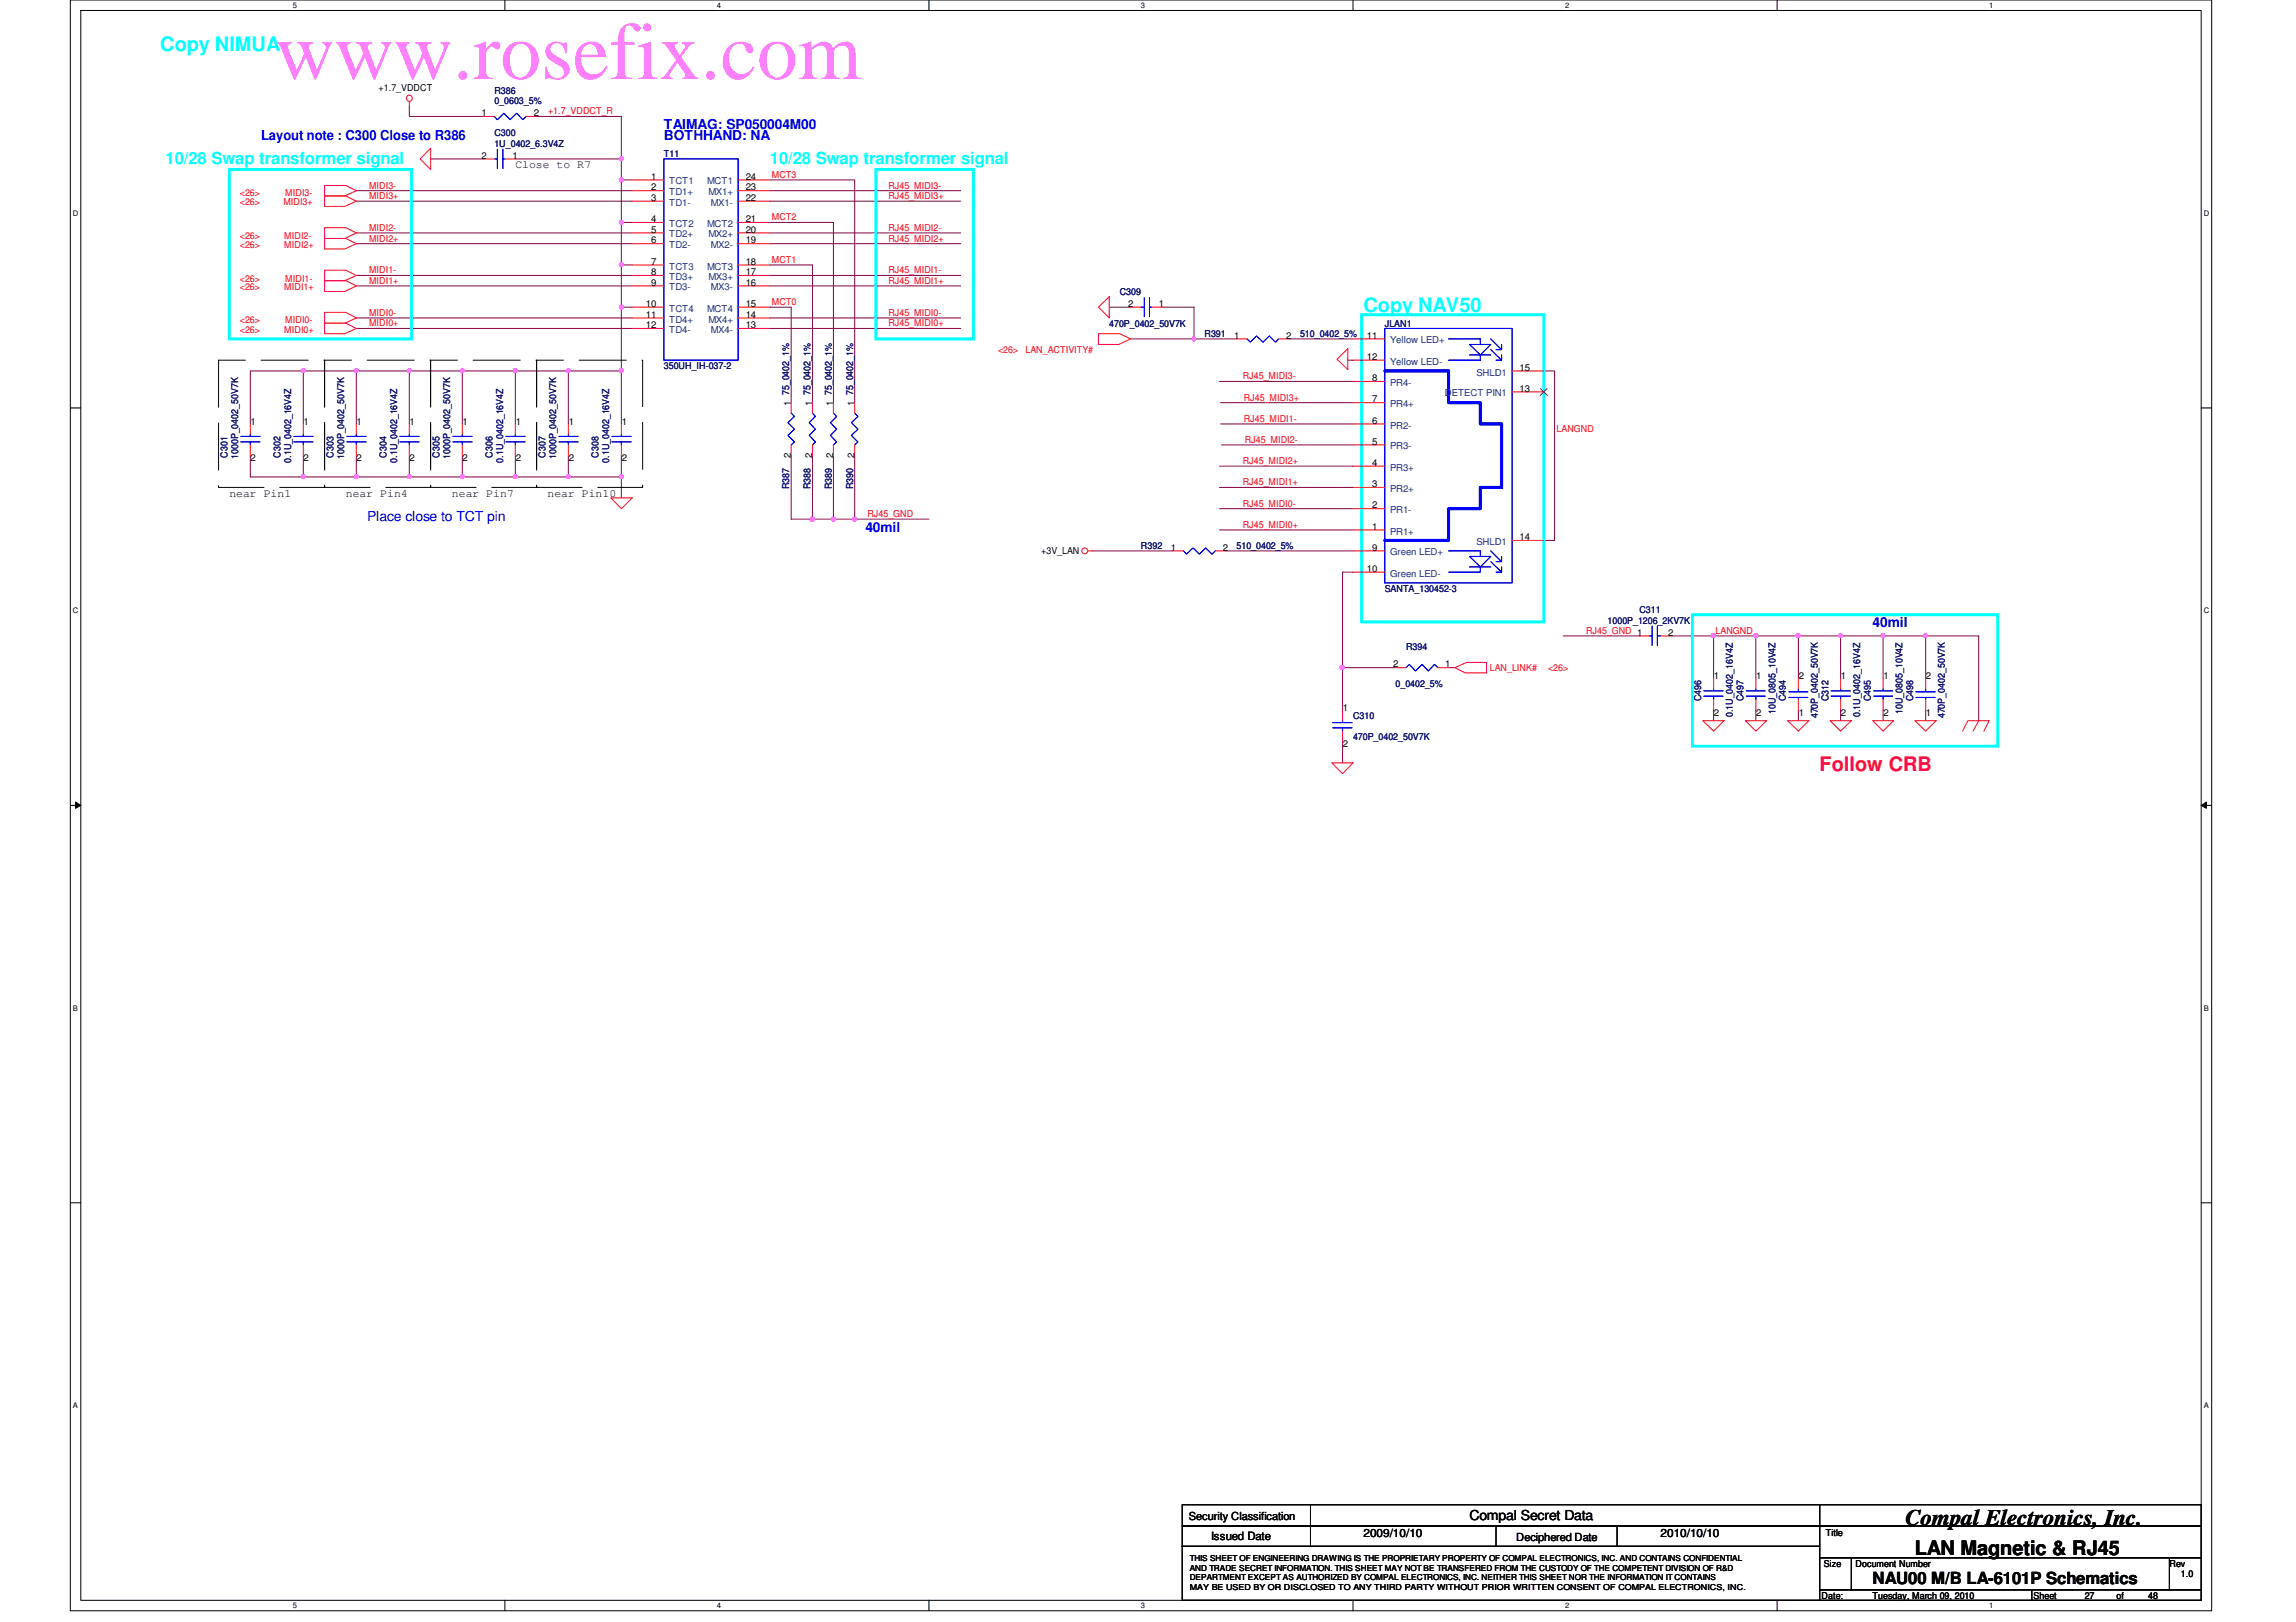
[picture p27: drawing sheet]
<svg xmlns="http://www.w3.org/2000/svg" width="297mm" height="210mm" viewBox="0 0 297 210" stroke-linecap="round" stroke-linejoin="round" font-family="sans-serif">
<defs><g id="words">
<text font-size="10.6" fill="#ff80ff" x="35.6" y="10.2">www.rosefix.com</text>
<text font-size="2.9" x="246.5" y="197.4">Compal Electronics, Inc.</text>
<g font-size="2.6" fill="#0ff">
<text x="20.7" y="6.6">Copy NIMUA</text>
<text x="176.4" y="40.4">Copy NAV50</text>
</g>
<text font-size="2.6" fill="#f00" x="235.4" y="99.8">Follow CRB</text>
<text font-size="2.6" x="247.7" y="201.3">LAN Magnetic &amp; RJ45</text>
<g font-size="2.2" fill="#0ff">
<text x="21.4" y="21.2">10/28 Swap transformer signal</text>
<text x="99.6" y="21.2">10/28 Swap transformer signal</text>
</g>
<text font-size="2.2" x="242.3" y="205">NAU00 M/B LA-6101P Schematics</text>
<g font-size="1.8" fill="#00f">
<text x="85.9" y="16.7">TAIMAG: SP050004M00</text>
<text x="33.8" y="18.1">Layout note : C300 Close to R386</text>
<text x="85.9" y="18.1">BOTHHAND: NA</text>
<text x="47.5" y="67.4">Place close to TCT pin</text>
<text x="112" y="68.8">40mil</text>
<text x="242.3" y="81.2">40mil</text>
</g>
<text font-size="1.8" x="190.1" y="196.8">Compal Secret Data</text>
<g font-size="1.5">
<text x="66.7" y="21.8">Close to R7</text>
<text x="29.7" y="64.3">near Pin1</text>
<text x="44.7" y="64.3">near Pin4</text>
<text x="58.5" y="64.3">near Pin7</text>
<text x="70.8" y="64.3">near Pin10</text>
<text x="156.7" y="199.3">Issued Date</text>
<text x="176.4" y="198.8">2009/10/10</text>
<text x="214.8" y="198.8">2010/10/10</text>
</g>
<g font-size="1.4">
<text x="153.8" y="196.6">Security Classification</text>
<text x="196.2" y="199.4">Deciphered Date</text>
</g>
<g font-size="1.2">
<text x="49" y="11.8">+1.7_VDDCT</text>
<text x="62.3" y="15">1</text>
<text x="69" y="15">2</text>
<text x="62.3" y="20.5">2</text>
<text x="66.3" y="20.5">1</text>
<text x="84.2" y="23.2">1</text>
<text x="96.5" y="23.2">24</text>
<text x="84.2" y="24.6">2</text>
<text x="84.2" y="26">3</text>
<text x="84.2" y="28.7">4</text>
<text x="96.5" y="24.6">23</text>
<text x="96.5" y="26">22</text>
<text x="96.5" y="28.7">21</text>
<text x="84.2" y="30.1">5</text>
<text x="84.2" y="31.5">6</text>
<text x="84.2" y="34.2">7</text>
<text x="84.2" y="35.6">8</text>
<text x="96.5" y="30.1">20</text>
<text x="96.5" y="35.6">17</text>
<text x="96.5" y="31.5">19</text>
<text x="96.5" y="34.2">18</text>
<text x="83.6" y="39.7">10</text>
<text x="83.6" y="41.1">11</text>
<text x="84.2" y="37">9</text>
<text x="96.5" y="41.1">14</text>
<text x="96.5" y="37">16</text>
<text x="96.5" y="39.7">15</text>
<text x="146" y="39.7">2</text>
<text x="149.9" y="39.7">1</text>
<text x="83.6" y="42.5">12</text>
<text x="96.5" y="42.5">13</text>
<text x="159.7" y="43.8">1</text>
<text x="166.4" y="43.8">2</text>
<text x="176.8" y="46.6">12</text>
<text x="176.8" y="43.8">11</text>
<text x="196.6" y="48">15</text>
<text x="102.3" y="52.5" transform="rotate(-90 102.3 52.5)">1</text>
<text x="105.1" y="52.5" transform="rotate(-90 105.1 52.5)">1</text>
<text x="107.8" y="52.5" transform="rotate(-90 107.8 52.5)">1</text>
<text x="110.5" y="52.5" transform="rotate(-90 110.5 52.5)">1</text>
<text x="177.5" y="52.1">7</text>
<text x="177.5" y="49.3">8</text>
<text x="196.6" y="50.7">13</text>
<text x="32.4" y="55">1</text>
<text x="32.4" y="59.7">2</text>
<text x="39.3" y="55">1</text>
<text x="39.3" y="59.7">2</text>
<text x="46.1" y="55">1</text>
<text x="46.1" y="59.7">2</text>
<text x="53" y="55">1</text>
<text x="53" y="59.7">2</text>
<text x="59.9" y="55">1</text>
<text x="59.9" y="59.7">2</text>
<text x="66.7" y="55">1</text>
<text x="66.7" y="59.7">2</text>
<text x="73.6" y="55">1</text>
<text x="73.6" y="59.7">2</text>
<text x="80.4" y="55">1</text>
<text x="80.4" y="59.7">2</text>
<text x="102.3" y="59.2" transform="rotate(-90 102.3 59.2)">2</text>
<text x="105.1" y="59.2" transform="rotate(-90 105.1 59.2)">2</text>
<text x="107.8" y="59.2" transform="rotate(-90 107.8 59.2)">2</text>
<text x="110.5" y="59.2" transform="rotate(-90 110.5 59.2)">2</text>
<text x="177.5" y="57.5">5</text>
<text x="177.5" y="54.8">6</text>
<text x="177.5" y="65.8">2</text>
<text x="177.5" y="63">3</text>
<text x="177.5" y="60.3">4</text>
<text x="134.7" y="71.8">+3V_LAN</text>
<text x="151.5" y="71.2">1</text>
<text x="158.2" y="71.2">2</text>
<text x="177.5" y="68.5">1</text>
<text x="177.5" y="71.2">9</text>
<text x="196.6" y="69.9">14</text>
<text x="176.8" y="74">10</text>
<text x="215.8" y="82.3">2</text>
<text x="180.3" y="86.4">2</text>
<text x="187" y="86.4">1</text>
<text x="221.7" y="87.9">1</text>
<text x="227.2" y="87.9">1</text>
<text x="232.7" y="87.9">2</text>
<text x="238.2" y="87.9">1</text>
<text x="243.7" y="87.9">1</text>
<text x="249.2" y="87.9">2</text>
<text x="173.7" y="92">1</text>
<text x="221.7" y="92.6">2</text>
<text x="227.2" y="92.6">2</text>
<text x="232.7" y="92.6">1</text>
<text x="238.2" y="92.6">2</text>
<text x="243.7" y="92.6">2</text>
<text x="249.2" y="92.6">1</text>
<text x="173.7" y="96.7">2</text>
<text x="236" y="202.7">Size</text>
<text x="236.2" y="198.8">Title</text>
<text x="240.1" y="202.7">Document Number</text>
<text x="280.7" y="202.7">Rev</text>
<text x="235.7" y="206.9">Date:</text>
<text x="242.3" y="206.9">Tuesday, March 09, 2010</text>
<text x="263.1" y="206.9">Sheet</text>
<text x="269.7" y="206.9">27</text>
<text x="273.8" y="206.9">of</text>
<text x="277.9" y="206.9">48</text>
<text x="282.1" y="204.1">1.0</text>
</g>
<g font-size="1.2" fill="#000080">
<text x="64" y="12.1">R386</text>
<text x="64" y="13.5">0_0603_5%</text>
<text x="64" y="17.6">C300</text>
<text x="64" y="19">1U_0402_6.3V4Z</text>
<text x="85.9" y="20.3">T11</text>
<text x="144.9" y="38.1">C309</text>
<text x="85.9" y="47.8">350UH_IH-037-2</text>
<text x="143.5" y="42.3">470P_0402_50V7K</text>
<text x="155.8" y="43.6">R391</text>
<text x="168.2" y="43.6">510_0402_5%</text>
<text x="179.2" y="42.3">JLAN1</text>
<text x="102.1" y="51.1" transform="rotate(-90 102.1 51.1)">75_0402_1%</text>
<text x="104.9" y="51.1" transform="rotate(-90 104.9 51.1)">75_0402_1%</text>
<text x="107.6" y="51.1" transform="rotate(-90 107.6 51.1)">75_0402_1%</text>
<text x="110.4" y="51.1" transform="rotate(-90 110.4 51.1)">75_0402_1%</text>
<text x="29.4" y="59.2" transform="rotate(-90 29.4 59.2)">C301</text>
<text x="30.8" y="59.4" transform="rotate(-90 30.8 59.4)">1000P_0402_50V7K</text>
<text x="36.3" y="59.2" transform="rotate(-90 36.3 59.2)">C302</text>
<text x="37.7" y="59.9" transform="rotate(-90 37.7 59.9)">0.1U_0402_16V4Z</text>
<text x="43.1" y="59.2" transform="rotate(-90 43.1 59.2)">C303</text>
<text x="44.5" y="59.4" transform="rotate(-90 44.5 59.4)">1000P_0402_50V7K</text>
<text x="50" y="59.2" transform="rotate(-90 50 59.2)">C304</text>
<text x="51.4" y="59.9" transform="rotate(-90 51.4 59.9)">0.1U_0402_16V4Z</text>
<text x="56.9" y="59.2" transform="rotate(-90 56.9 59.2)">C305</text>
<text x="58.2" y="59.4" transform="rotate(-90 58.2 59.4)">1000P_0402_50V7K</text>
<text x="63.7" y="59.2" transform="rotate(-90 63.7 59.2)">C306</text>
<text x="65.1" y="59.9" transform="rotate(-90 65.1 59.9)">0.1U_0402_16V4Z</text>
<text x="70.6" y="59.2" transform="rotate(-90 70.6 59.2)">C307</text>
<text x="72" y="59.4" transform="rotate(-90 72 59.4)">1000P_0402_50V7K</text>
<text x="77.4" y="59.2" transform="rotate(-90 77.4 59.2)">C308</text>
<text x="78.8" y="59.9" transform="rotate(-90 78.8 59.9)">0.1U_0402_16V4Z</text>
<text x="102.1" y="63.3" transform="rotate(-90 102.1 63.3)">R387</text>
<text x="104.9" y="63.3" transform="rotate(-90 104.9 63.3)">R388</text>
<text x="107.6" y="63.3" transform="rotate(-90 107.6 63.3)">R389</text>
<text x="110.4" y="63.3" transform="rotate(-90 110.4 63.3)">R390</text>
<text x="147.6" y="71.1">R392</text>
<text x="160" y="71.1">510_0402_5%</text>
<text x="179.2" y="76.6">SANTA_130452-3</text>
<text x="208" y="80.7">1000P_1206_2KV7K</text>
<text x="212.1" y="79.3">C311</text>
<text x="180.5" y="88.9">0_0402_5%</text>
<text x="181.9" y="84.1">R394</text>
<text x="175" y="93">C310</text>
<text x="175" y="95.8">470P_0402_50V7K</text>
<text x="220.1" y="90.8" transform="rotate(-90 220.1 90.8)">C496</text>
<text x="224.2" y="92.8" transform="rotate(-90 224.2 92.8)">0.1U_0402_16V4Z</text>
<text x="225.5" y="90.8" transform="rotate(-90 225.5 90.8)">C497</text>
<text x="229.7" y="92.4" transform="rotate(-90 229.7 92.4)">10U_0805_10V4Z</text>
<text x="231.1" y="90.8" transform="rotate(-90 231.1 90.8)">C494</text>
<text x="235.2" y="93" transform="rotate(-90 235.2 93)">470P_0402_50V7K</text>
<text x="236.6" y="90.8" transform="rotate(-90 236.6 90.8)">C312</text>
<text x="240.7" y="92.8" transform="rotate(-90 240.7 92.8)">0.1U_0402_16V4Z</text>
<text x="242" y="90.8" transform="rotate(-90 242 90.8)">C495</text>
<text x="246.1" y="92.4" transform="rotate(-90 246.1 92.4)">10U_0805_10V4Z</text>
<text x="247.5" y="90.8" transform="rotate(-90 247.5 90.8)">C498</text>
<text x="251.6" y="93" transform="rotate(-90 251.6 93)">470P_0402_50V7K</text>
</g>
<g font-size="1.2" fill="#f00">
<text x="70.9" y="14.8">+1.7_VDDCT_R</text>
<text x="99.9" y="23">MCT3</text>
<text x="31" y="26.5">&lt;26&gt;</text>
<text x="31" y="25.4">&lt;26&gt;</text>
<text x="36.7" y="26.5">MIDI3+</text>
<text x="36.9" y="25.4">MIDI3-</text>
<text x="47.7" y="29.9">MIDI2-</text>
<text x="47.7" y="25.8">MIDI3+</text>
<text x="47.7" y="24.4">MIDI3-</text>
<text x="99.9" y="28.5">MCT2</text>
<text x="114.9" y="25.8">RJ45_MIDI3+</text>
<text x="114.9" y="24.4">RJ45_MIDI3-</text>
<text x="114.9" y="29.9">RJ45_MIDI2-</text>
<text x="31" y="30.9">&lt;26&gt;</text>
<text x="31" y="32.1">&lt;26&gt;</text>
<text x="36.8" y="30.9">MIDI2-</text>
<text x="36.8" y="32.1">MIDI2+</text>
<text x="47.7" y="31.3">MIDI2+</text>
<text x="47.7" y="35.4">MIDI1-</text>
<text x="99.9" y="34">MCT1</text>
<text x="114.9" y="31.3">RJ45_MIDI2+</text>
<text x="114.9" y="35.4">RJ45_MIDI1-</text>
<text x="31" y="37.6">&lt;26&gt;</text>
<text x="31" y="41.7">&lt;26&gt;</text>
<text x="31" y="36.5">&lt;26&gt;</text>
<text x="36.8" y="37.6">MIDI1+</text>
<text x="36.9" y="41.7">MIDI0-</text>
<text x="36.9" y="36.5">MIDI1-</text>
<text x="47.7" y="36.7">MIDI1+</text>
<text x="47.7" y="40.9">MIDI0-</text>
<text x="99.9" y="39.5">MCT0</text>
<text x="114.9" y="36.7">RJ45_MIDI1+</text>
<text x="114.9" y="40.9">RJ45_MIDI0-</text>
<text x="31" y="43.1">&lt;26&gt;</text>
<text x="36.8" y="43.1">MIDI0+</text>
<text x="47.7" y="42.2">MIDI0+</text>
<text x="114.9" y="42.2">RJ45_MIDI0+</text>
<text x="129.1" y="45.7">&lt;26&gt;</text>
<text x="132.7" y="45.7">LAN_ACTIVITY#</text>
<text x="160.8" y="49.1">RJ45_MIDI3-</text>
<text x="160.9" y="51.9">RJ45_MIDI3+</text>
<text x="160.9" y="54.6">RJ45_MIDI1-</text>
<text x="161" y="57.3">RJ45_MIDI2-</text>
<text x="201.4" y="56">LANGND</text>
<text x="160.8" y="65.6">RJ45_MIDI0-</text>
<text x="160.8" y="62.8">RJ45_MIDI1+</text>
<text x="160.8" y="60.1">RJ45_MIDI2+</text>
<text x="112.2" y="66.9">RJ45_GND</text>
<text x="160.8" y="68.3">RJ45_MIDI0+</text>
<text x="205.2" y="82">RJ45_GND 1</text>
<text x="222" y="82">LANGND</text>
<text x="192.7" y="86.9">LAN_LINK#</text>
<text x="200.3" y="86.9">&lt;26&gt;</text>
</g>
<g font-size="1.2" fill="#004080">
<text x="86.6" y="23.9">TCT1</text>
<text x="91.5" y="23.9">MCT1</text>
<text x="86.6" y="25.3">TD1+</text>
<text x="86.6" y="26.6">TD1-</text>
<text x="86.6" y="29.4">TCT2</text>
<text x="91.5" y="29.4">MCT2</text>
<text x="91.6" y="25.3">MX1+</text>
<text x="91.9" y="26.6">MX1-</text>
<text x="86.6" y="30.7">TD2+</text>
<text x="86.6" y="32.1">TD2-</text>
<text x="86.6" y="34.9">TCT3</text>
<text x="91.5" y="34.9">MCT3</text>
<text x="91.6" y="30.7">MX2+</text>
<text x="91.9" y="32.1">MX2-</text>
<text x="86.6" y="36.2">TD3+</text>
<text x="86.6" y="37.6">TD3-</text>
<text x="86.6" y="40.3">TCT4</text>
<text x="86.6" y="41.7">TD4+</text>
<text x="91.5" y="40.3">MCT4</text>
<text x="91.6" y="36.2">MX3+</text>
<text x="91.6" y="41.7">MX4+</text>
<text x="91.9" y="37.6">MX3-</text>
<text x="86.6" y="43.1">TD4-</text>
<text x="91.9" y="43.1">MX4-</text>
<text x="179.8" y="47.2">Yellow LED-</text>
<text x="179.8" y="44.5">Yellow LED+</text>
<text x="179.8" y="52.7">PR4+</text>
<text x="179.8" y="50">PR4-</text>
<text x="186.9" y="51.3">DETECT PIN1</text>
<text x="191" y="48.6">SHLD1</text>
<text x="179.8" y="58.2">PR3-</text>
<text x="179.8" y="55.5">PR2-</text>
<text x="179.8" y="63.7">PR2+</text>
<text x="179.8" y="60.9">PR3+</text>
<text x="179.8" y="66.4">PR1-</text>
<text x="179.8" y="69.2">PR1+</text>
<text x="179.8" y="71.9">Green LED+</text>
<text x="191" y="70.5">SHLD1</text>
<text x="179.8" y="74.6">Green LED-</text>
</g>
<g font-size="1.1">
<text x="153.9" y="202">THIS SHEET OF ENGINEERING DRAWING IS THE PROPRIETARY PROPERTY OF COMPAL ELECTRONICS, INC. AND CONTAINS CONFIDENTIAL</text>
<text x="153.9" y="203.2">AND TRADE SECRET INFORMATION. THIS SHEET MAY NOT BE TRANSFERED FROM THE CUSTODY OF THE COMPETENT DIVISION OF R&amp;D</text>
<text x="153.9" y="205.7">MAY BE USED BY OR DISCLOSED TO ANY THIRD PARTY WITHOUT PRIOR WRITTEN CONSENT OF COMPAL ELECTRONICS, INC.</text>
<text x="153.9" y="204.5">DEPARTMENT EXCEPT AS AUTHORIZED BY COMPAL ELECTRONICS, INC. NEITHER THIS SHEET NOR THE INFORMATION IT CONTAINS</text>
</g>
<g font-size="1">
<text x="37.9" y="1">5</text>
<text x="92.7" y="1">4</text>
<text x="147.6" y="1">3</text>
<text x="202.5" y="1">2</text>
<text x="257.3" y="1">1</text>
<text x="9.4" y="27.9">D</text>
<text x="285.1" y="27.9">D</text>
<text x="9.4" y="79.4">C</text>
<text x="285.1" y="79.4">C</text>
<text x="9.4" y="130.8">B</text>
<text x="285.1" y="130.8">B</text>
<text x="9.4" y="182.2">A</text>
<text x="285.1" y="182.2">A</text>
<text x="37.9" y="208.1">5</text>
<text x="92.7" y="208.1">4</text>
<text x="147.6" y="208.1">3</text>
<text x="202.5" y="208.1">2</text>
<text x="257.3" y="208.1">1</text>
</g>
</g></defs>
<path d="M9.1 0h277v208.4h-277zM10.5 1.4h274.3v205.7h-274.3z" fill="none" stroke="#000" stroke-width=".13"/>
<g fill="#fff">
<path d="M37.9 .1h.5v1.1h-.5z"/>
<path d="M37.9 207.2h.5v1.1h-.5z"/>
</g>
<path d="M65.3 0v1.4M65.3 207.1v1.3" fill="none" stroke="#000" stroke-width=".13"/>
<g fill="#fff">
<path d="M92.7 .1h.6v1.1h-.6z"/>
<path d="M92.7 207.2h.6v1.1h-.6z"/>
</g>
<path d="M120.2 0v1.4M120.2 207.1v1.3" fill="none" stroke="#000" stroke-width=".13"/>
<g fill="#fff">
<path d="M147.6 .1h.6v1.1h-.6z"/>
<path d="M147.6 207.2h.6v1.1h-.6z"/>
</g>
<path d="M175 0v1.4M175 207.1v1.3" fill="none" stroke="#000" stroke-width=".13"/>
<g fill="#fff">
<path d="M202.5 .1h.5v1.1h-.5z"/>
<path d="M202.5 207.2h.5v1.1h-.5z"/>
</g>
<path d="M229.9 0v1.4M229.9 207.1v1.3" fill="none" stroke="#000" stroke-width=".13"/>
<g fill="#fff">
<path d="M257.3 .1h.6v1.1h-.6z"/>
<path d="M257.3 207.2h.6v1.1h-.6z"/>
<path d="M9.4 27.1h.8v1.1h-.8z"/>
<path d="M285.1 27.1h.7v1.1h-.7z"/>
<path d="M9.4 78.5h.8v1.1h-.8z"/>
<path d="M285.1 78.5h.7v1.1h-.7z"/>
</g>
<path d="M9.1 52.8h1.4M284.8 52.8h1.3" fill="none" stroke="#000" stroke-width=".13"/>
<g fill="#fff">
<path d="M9.4 129.9h.7v1.1h-.7z"/>
<path d="M285.1 129.9h.6v1.1h-.6z"/>
</g>
<path d="M9.1 104.2h1.4M9.8 103.8l.7 .4-.7 .4zM284.8 104.2l.7-.4v.8zM284.8 104.2h1.3" fill="none" stroke="#000" stroke-width=".13"/>
<path d="M9.8 103.8l.7 .4-.7 .4zM284.8 104.2l.7-.4v.8z" fill="#000"/>
<g fill="#fff">
<path d="M9.4 181.4h.7v1.1h-.7z"/>
<path d="M285.1 181.4h.6v1.1h-.6z"/>
</g>
<path d="M9.1 155.7h1.4M284.8 155.7h1.3" fill="none" stroke="#000" stroke-width=".13"/>
<path d="M80.4 28.8v5.5h1.4M80.4 20.6v2.7" fill="none" stroke="#800040" stroke-width=".13"/>
<circle cx="80.4" cy="28.8" r=".25" fill="#f0f"/>
<circle cx="80.4" cy="28.8" r=".25" fill="none" stroke="#f0f" stroke-width=".13"/>
<path d="M80.4 23.3v5.5h1.4" fill="none" stroke="#800040" stroke-width=".13"/>
<circle cx="80.4" cy="23.3" r=".26" fill="#f0f"/>
<circle cx="80.4" cy="23.3" r=".26" fill="none" stroke="#f0f" stroke-width=".13"/>
<path d="M69.4 15.1h11M66.7 20.6h13.7M80.4 23.3h1.4" fill="none" stroke="#800040" stroke-width=".13"/>
<circle cx="80.4" cy="20.5" r=".26" fill="#f0f"/>
<circle cx="80.4" cy="20.5" r=".26" fill="none" stroke="#f0f" stroke-width=".13"/>
<path d="M53 13.7v1.4h9.6M80.4 15.1v5.5M55.7 20.6h6.9M32.4 61.7h6.8" fill="none" stroke="#800040" stroke-width=".13"/>
<circle cx="39.2" cy="61.7" r=".26" fill="#f0f"/>
<circle cx="39.2" cy="61.7" r=".26" fill="none" stroke="#f0f" stroke-width=".13"/>
<path d="M32.4 59v2.7M39.2 48h-6.8v6.9M66.7 48v6.9" fill="none" stroke="#800040" stroke-width=".13"/>
<circle cx="66.7" cy="48" r=".26" fill="#f0f"/>
<circle cx="66.7" cy="48" r=".26" fill="none" stroke="#f0f" stroke-width=".13"/>
<path d="M66.7 61.7h6.8" fill="none" stroke="#800040" stroke-width=".13"/>
<circle cx="73.5" cy="61.7" r=".26" fill="#f0f"/>
<circle cx="73.5" cy="61.7" r=".26" fill="none" stroke="#f0f" stroke-width=".13"/>
<circle cx="66.7" cy="61.7" r=".26" fill="#f0f"/>
<circle cx="66.7" cy="61.7" r=".26" fill="none" stroke="#f0f" stroke-width=".13"/>
<path d="M39.2 59v2.7M53 59v2.7h-6.9" fill="none" stroke="#800040" stroke-width=".13"/>
<circle cx="53" cy="61.7" r=".26" fill="#f0f"/>
<circle cx="53" cy="61.7" r=".26" fill="none" stroke="#f0f" stroke-width=".13"/>
<circle cx="46.1" cy="61.7" r=".26" fill="#f0f"/>
<circle cx="46.1" cy="61.7" r=".26" fill="none" stroke="#f0f" stroke-width=".13"/>
<path d="M80.4 48v6.9" fill="none" stroke="#800040" stroke-width=".13"/>
<circle cx="80.4" cy="48" r=".26" fill="#f0f"/>
<circle cx="80.4" cy="48" r=".26" fill="none" stroke="#f0f" stroke-width=".13"/>
<path d="M99.6 23.3h11v28.8M105.1 67.2h2.7" fill="none" stroke="#800040" stroke-width=".13"/>
<circle cx="105.1" cy="67.2" r=".26" fill="#f0f"/>
<circle cx="105.1" cy="67.2" r=".26" fill="none" stroke="#f0f" stroke-width=".13"/>
<path d="M99.6 34.3h5.5v17.8M99.6 39.8h2.8v12.3M105.1 59v8.2M107.8 59v8.2" fill="none" stroke="#800040" stroke-width=".13"/>
<circle cx="105.1" cy="67.2" r=".26" fill="#f0f"/>
<circle cx="105.1" cy="67.2" r=".26" fill="none" stroke="#f0f" stroke-width=".13"/>
<path d="M80.4 39.8h1.4M99.6 28.8h8.2M102.4 59v8.2h2.7M110.6 67.2h9.6" fill="none" stroke="#800040" stroke-width=".13"/>
<circle cx="110.6" cy="67.2" r=".26" fill="#f0f"/>
<circle cx="110.6" cy="67.2" r=".26" fill="none" stroke="#f0f" stroke-width=".13"/>
<path d="M107.8 28.8v23.3M110.6 59v8.2h-2.8" fill="none" stroke="#800040" stroke-width=".13"/>
<circle cx="107.8" cy="67.2" r=".26" fill="#f0f"/>
<circle cx="107.8" cy="67.2" r=".26" fill="none" stroke="#f0f" stroke-width=".13"/>
<path d="M66.7 48h6.8v6.9M80.4 61.7v2.7" fill="none" stroke="#800040" stroke-width=".13"/>
<circle cx="80.4" cy="61.7" r=".26" fill="#f0f"/>
<circle cx="80.4" cy="61.7" r=".26" fill="none" stroke="#f0f" stroke-width=".13"/>
<path d="M59.8 59v2.7M66.7 59v2.7h-6.9M53 61.7h6.8" fill="none" stroke="#800040" stroke-width=".13"/>
<circle cx="59.8" cy="61.7" r=".26" fill="#f0f"/>
<circle cx="59.8" cy="61.7" r=".26" fill="none" stroke="#f0f" stroke-width=".13"/>
<path d="M53 48h6.8v6.9M73.5 59v2.7" fill="none" stroke="#800040" stroke-width=".13"/>
<circle cx="53" cy="48" r=".26" fill="#f0f"/>
<circle cx="53" cy="48" r=".26" fill="none" stroke="#f0f" stroke-width=".13"/>
<path d="M39.2 48h6.9v6.9M46.1 59v2.7h-6.9M80.4 59v2.7h-6.9" fill="none" stroke="#800040" stroke-width=".13"/>
<circle cx="39.2" cy="48" r=".26" fill="#f0f"/>
<circle cx="39.2" cy="48" r=".26" fill="none" stroke="#f0f" stroke-width=".13"/>
<path d="M73.5 48h6.9" fill="none" stroke="#800040" stroke-width=".13"/>
<circle cx="73.5" cy="48" r=".26" fill="#f0f"/>
<circle cx="73.5" cy="48" r=".26" fill="none" stroke="#f0f" stroke-width=".13"/>
<path d="M80.4 39.8v8.2" fill="none" stroke="#800040" stroke-width=".13"/>
<circle cx="80.4" cy="48" r=".26" fill="#f0f"/>
<circle cx="80.4" cy="48" r=".26" fill="none" stroke="#f0f" stroke-width=".13"/>
<circle cx="80.4" cy="39.8" r=".26" fill="#f0f"/>
<circle cx="80.4" cy="39.8" r=".26" fill="none" stroke="#f0f" stroke-width=".13"/>
<path d="M59.8 48h6.9" fill="none" stroke="#800040" stroke-width=".13"/>
<circle cx="66.7" cy="48" r=".26" fill="#f0f"/>
<circle cx="66.7" cy="48" r=".26" fill="none" stroke="#f0f" stroke-width=".13"/>
<circle cx="59.8" cy="48" r=".26" fill="#f0f"/>
<circle cx="59.8" cy="48" r=".26" fill="none" stroke="#f0f" stroke-width=".13"/>
<path d="M46.1 48h6.9" fill="none" stroke="#800040" stroke-width=".13"/>
<circle cx="46.1" cy="48" r=".26" fill="#f0f"/>
<circle cx="46.1" cy="48" r=".26" fill="none" stroke="#f0f" stroke-width=".13"/>
<path d="M80.4 34.3v5.5M39.2 48v6.9M53 48v6.9" fill="none" stroke="#800040" stroke-width=".13"/>
<circle cx="80.4" cy="34.2" r=".26" fill="#f0f"/>
<circle cx="80.4" cy="34.2" r=".26" fill="none" stroke="#f0f" stroke-width=".13"/>
<g fill="none" stroke="#800040" stroke-width=".13">
<path d="M157.8 49.4h17.2M157.9 54.9h17.1M157.9 52.1h17.1M158 57.6h17M174.4 46.5v.1h.6M141.3 71.3h10.4M157.8 65.8h17.2M157.8 68.6h17.2M157.8 63.1h17.2M157.8 60.3h17.2M173.7 74v12.4M187.4 86.4h.8"/>
<path d="M202.2 82.3h9.9"/>
</g>
<circle cx="173.6" cy="86.4" r=".26" fill="#f0f"/>
<circle cx="173.6" cy="86.4" r=".26" fill="none" stroke="#f0f" stroke-width=".13"/>
<path d="M199.7 48h1.4v21.9h-1.4M173.7 86.4h6.8M216.2 82.3h5.5v5.5M221.7 91.9v1.4M256 82.3v11" fill="none" stroke="#800040" stroke-width=".13"/>
<circle cx="221.7" cy="82.3" r=".26" fill="#f0f"/>
<circle cx="221.7" cy="82.3" r=".26" fill="none" stroke="#f0f" stroke-width=".13"/>
<path d="M227.2 82.3v5.5M249.1 82.3h6.9" fill="none" stroke="#800040" stroke-width=".13"/>
<circle cx="249.1" cy="82.3" r=".26" fill="#f0f"/>
<circle cx="249.1" cy="82.3" r=".26" fill="none" stroke="#f0f" stroke-width=".13"/>
<path d="M154.5 43.9h5.5M166.8 43.9h8.2M227.2 91.9v1.4" fill="none" stroke="#800040" stroke-width=".13"/>
<path d="M154.3 43.7l.1-.1 .2 .1v.3l-.2 .1-.1-.1z" fill-rule="evenodd" fill="#f0f"/>
<path d="M154.3 43.7l.1-.1 .2 .1v.3l-.2 .1-.1-.1z" fill="none" stroke="#f0f" stroke-width=".13"/>
<path d="M173.7 74h1.3M221.7 82.3h5.5" fill="none" stroke="#800040" stroke-width=".13"/>
<circle cx="221.7" cy="82.3" r=".26" fill="#f0f"/>
<circle cx="221.7" cy="82.3" r=".26" fill="none" stroke="#f0f" stroke-width=".13"/>
<path d="M227.2 82.3h5.5v5.5" fill="none" stroke="#800040" stroke-width=".13"/>
<circle cx="227.2" cy="82.3" r=".26" fill="#f0f"/>
<circle cx="227.2" cy="82.3" r=".26" fill="none" stroke="#f0f" stroke-width=".13"/>
<path d="M232.7 91.9v1.4M238.1 91.9v1.4M238.1 82.3v5.5M243.6 87.8v-5.5h5.5v5.5M243.6 91.9v1.4M249.1 91.9v1.4" fill="none" stroke="#800040" stroke-width=".13"/>
<path d="M243.4 82.1l.2-.1 .2 .1v.3l-.2 .1-.2-.1z" fill-rule="evenodd" fill="#f0f"/>
<path d="M243.4 82.1l.2-.1 .2 .1v.3l-.2 .1-.2-.1z" fill="none" stroke="#f0f" stroke-width=".13"/>
<path d="M238.1 82.3h5.5" fill="none" stroke="#800040" stroke-width=".13"/>
<circle cx="238.1" cy="82.3" r=".26" fill="#f0f"/>
<circle cx="238.1" cy="82.3" r=".26" fill="none" stroke="#f0f" stroke-width=".13"/>
<path d="M232.7 82.3h5.4" fill="none" stroke="#800040" stroke-width=".13"/>
<circle cx="232.6" cy="82.3" r=".26" fill="#f0f"/>
<circle cx="232.6" cy="82.3" r=".26" fill="none" stroke="#f0f" stroke-width=".13"/>
<path d="M143.5 39.8h2.8M150.4 39.8h4.1v4.1h-8.2M173.7 96v2.7M173.7 86.4v5.5" fill="none" stroke="#800040" stroke-width=".13"/>
<circle cx="173.6" cy="86.4" r=".26" fill="#f0f"/>
<circle cx="173.6" cy="86.4" r=".26" fill="none" stroke="#f0f" stroke-width=".13"/>
<g fill="none" stroke="#800040" stroke-width=".13">
<path d="M46.1 31.5h35.7M46.1 30.1h35.7M46.1 26h35.7M46.1 24.7h35.7M46.1 37h35.7M46.1 35.6h35.7M99.6 26h24.7M99.6 24.7h24.7M99.6 30.1h24.7M99.6 31.5h24.7M99.6 37h24.7M99.6 35.6h24.7"/>
<path d="M46.1 42.5h35.7M46.1 41.1h35.7M99.6 42.5h24.7M99.6 41.1h24.7M158.6 71.3h16.4"/>
</g>
<g fill="none" stroke="#f00" stroke-width=".13">
<path d="M53 13.2v.5M55.7 19.2v2.7l-1.3-1.3zM62.6 15.1h1.4M68.1 15.1h1.3M42 29.5h2.7l1.4 .6-1.5 .8h-2.6zM42 25.4h2.7l1.4 .6-1.5 .7h-2.6zM42 35h2.7l1.4 .6-1.5 .7h-2.6zM42 36.3h2.7l1.4 .7-1.5 .7h-2.6zM42 30.9h2.7l1.4 .6-1.5 .7h-2.6zM42 24h2.7l1.4 .7-1.5 .7h-2.6zM62.6 20.6h1.4M65.3 20.6h1.4"/>
<path d="M81.8 39.8h4.1M81.8 23.3h4.1M81.8 24.7h4.1M81.8 26h4.1M81.8 28.8h4.1M81.8 30.1h4.1M81.8 31.5h4.1M81.8 34.3h4.1M81.8 35.6h4.1M81.8 37h4.1M95.5 39.8h4.1M95.5 23.3h4.1"/>
<path d="M95.5 24.7h4.1M95.5 26h4.1M95.5 28.8h4.1M95.5 30.1h4.1M95.5 31.5h4.1M95.5 34.3h4.1M95.5 35.6h4.1M95.5 37h4.1M142.1 39.8l1.4-1.4v2.7zM146.3 39.8h1.3M149 39.8h1.4M32.4 54.9v1.3"/>
<path d="M32.4 57.6v1.4M39.2 54.9v1.3M39.2 57.6v1.4M42 40.4h2.7l1.4 .7-1.5 .7h-2.6zM42 41.8h2.7l1.4 .7-1.5 .7h-2.6zM46.1 54.9v1.3M46.1 57.6v1.4M53 54.9v1.3M53 57.6v1.4M59.8 54.9v1.3M59.8 57.6v1.4M66.7 54.9v1.3"/>
<path d="M66.7 57.6v1.4M73.5 54.9v1.3M73.5 57.6v1.4M80.4 54.9v1.3M80.4 57.6v1.4M81.8 41.1h4.1M81.8 42.5h4.1M95.5 41.1h4.1M95.5 42.5h4.1M102.4 52.1v1.4M102.4 57.6v1.4M105.1 52.1v1.4"/>
<path d="M105.1 57.6v1.4M107.8 52.1v1.4M107.8 57.6v1.4M110.6 52.1v1.4M110.6 57.6v1.4M142.1 43.2h2.8l1.4 .7-1.6 .7h-2.6zM160 43.9h1.3M165.4 43.9h1.4M173 46.5l1.4-1.4v2.7zM175 57.6h4.2M175 54.9h4.2M175 52.1h4.2"/>
<path d="M175 49.4h4.2M175 46.6h4.2M175 43.9h4.2M195.6 48h4.1M195.6 50.7h4.1M79 64.4h2.8l-1.4 1.4zM140.8 71.3h.5M151.7 71.3h1.4M157.2 71.3h1.4M175 65.8h4.2M175 68.6h4.2M175 63.1h4.2"/>
<path d="M175 60.3h4.2M175 74h4.2M175 71.3h4.2M195.6 69.9h4.1M172.3 98.7h2.7l-1.3 1.4zM173.7 91.9v1.4M173.7 94.6v1.4M180.5 86.4h1.4M186 86.4h1.4M188.2 86.4l1.5-.7h2.6v1.4h-2.7zM212.1 82.3h1.3M214.8 82.3h1.4"/>
<path d="M220.3 93.3h2.8l-1.4 1.3zM221.7 87.8v1.4M221.7 90.5v1.4M225.8 93.3h2.8l-1.4 1.3zM227.2 87.8v1.4M227.2 90.5v1.4M231.3 93.3h2.7l-1.3 1.3zM232.7 87.8v1.4M232.7 90.5v1.4M236.8 93.3h2.7l-1.4 1.3zM238.1 87.8v1.4M238.1 90.5v1.4"/>
<path d="M242.3 93.3h2.7l-1.4 1.3zM243.6 87.8v1.4M243.6 90.5v1.4M247.7 93.3h2.8l-1.4 1.3zM249.1 87.8v1.4M249.1 90.5v1.4M253.9 94.6l.7-1.3h2.7l-.6 1.3M256 93.3l-.7 1.3"/>
<circle cx="52.9" cy="12.7" r=".39"/>
<circle cx="140.3" cy="71.3" r=".38"/>
</g>
<g fill="none" stroke="#000" stroke-width=".13">
<path d="M152.9 194.7h82.5v2.8h-82.5zM152.9 197.5h82.5v2.6h-82.5zM169.5 194.7v5.4M193.5 197.5v2.6M209.2 197.5v2.6M235.4 194.7h49.4v2.8h-49.4zM235.4 197.5h49.4v4.1h-49.4zM152.9 200.1h82.5v7h-82.5zM235.4 201.6h4.1v4.1h-4.1zM235.4 205.7h27.4v1.4h-27.4zM239.5 201.6h41.2v4.1h-41.2zM262.8 205.7h22v1.4h-22z"/>
<path d="M280.7 201.6h4.1v4.1h-4.1z"/>
</g>
<path d="M28.3 46.6h13.7v16.5h-13.7zM42 46.6h13.7v16.5h-13.7zM55.7 46.6h13.7v16.5h-13.7zM69.4 46.6h13.7v16.5h-13.7z" fill="none" stroke="#000" stroke-width=".13" stroke-dasharray="6.1 2"/>
<path d="M29.7 21.9h23.6v22h-23.6zM113.3 21.9h12.6v22h-12.6zM176.1 40.7h23.6v39.8h-23.6zM218.9 79.5h39.5v17.1h-39.5z" fill="none" stroke="#0ff" stroke-width=".38"/>
<g fill="none" stroke="#00f" stroke-width=".13">
<path d="M64 15.1l.3 .4 .9-.9 .8 .9 .8-.9 .8 .9 .5-.4M64.3 19.3v2.5M65.1 19.3v2.5M64 20.6h.3M65.1 20.6h.2M85.9 20.6h9.6v26h-9.6zM147.6 39.8h.4M148 38.5v2.5M148.7 38.5v2.5M148.7 39.8h.3M31.2 57.2h2.5M31.2 56.5h2.5"/>
<path d="M32.4 56.2v.3M32.4 57.2v.4M38 57.2h2.5M38 56.5h2.5M39.2 56.2v.3M39.2 57.2v.4M44.9 57.2h2.5M44.9 56.5h2.5M46.1 56.2v.3M46.1 57.2v.4M51.7 57.2h2.5M51.7 56.5h2.5"/>
<path d="M53 56.2v.3M53 57.2v.4M58.6 57.2h2.5M58.6 56.5h2.5M59.8 56.2v.3M59.8 57.2v.4M65.4 57.2h2.5M65.4 56.5h2.5M66.7 56.2v.3M66.7 57.2v.4M72.3 57.2h2.5M72.3 56.5h2.5"/>
<path d="M73.5 56.2v.3M73.5 57.2v.4M79.2 57.2h2.5M79.2 56.5h2.5M80.4 56.2v.3M80.4 57.2v.4M102.4 53.5l.4 .4-.9 .8 .9 .8-.9 .8 .9 .9-.4 .4M105.1 53.5l.4 .4-.8 .8 .8 .8-.8 .8 .8 .9-.4 .4M107.8 53.5l.4 .4-.8 .8 .8 .8-.8 .8 .8 .9-.4 .4M110.6 53.5l.4 .4-.9 .8 .9 .8-.9 .8 .9 .9-.4 .4M161.3 43.9l.5 .4 .8-.8 .8 .8 .8-.8 .8 .8 .4-.4M179.2 42.5h16.4v32.9h-16.4z"/>
<path d="M187.4 43.9h4.1v.7M190.1 45.9h2.8M190.1 44.6h2.8l-1.4 1.3zM191.5 45.9v.7h-4.1M192.9 45.3l1.4 1.3h-.8M192.9 43.9l1.4 1.4M194.3 45.9v.7M194.3 44.6v.7h-.8M153.1 71.3l.4 .4 .8-.8 .8 .8 .9-.8 .8 .8 .4-.4M187.4 71.3h4.1v.7M190.1 72h2.8l-1.4 1.4zM190.1 73.4h2.8"/>
<path d="M191.5 73.4v.6h-4.1M192.9 72.7l1.4 1.3h-.8M192.9 71.3l1.4 1.4M194.3 73.4v.6M194.3 72v.7h-.8M172.4 94.2h2.5M172.4 93.5h2.5M173.7 93.3v.2M173.7 94.2v.4M181.9 86.4l.4-.4 .8 .8 .9-.8 .8 .8 .8-.8 .4 .4M213.4 82.3h.3M213.7 81v2.5"/>
<path d="M214.4 82.3h.4M214.4 81v2.5M220.4 90.1h2.5M220.4 89.4h2.5M221.7 89.2v.2M221.7 90.1v.4M225.9 90.1h2.5M225.9 89.4h2.5M227.2 89.2v.2M227.2 90.1v.4M231.4 89.5h2.5M231.4 90.3h2.5"/>
<path d="M232.7 90.3v.2M232.7 89.2v.3M236.9 90.1h2.5M236.9 89.4h2.5M238.1 89.2v.2M238.1 90.1v.4M242.4 90.1h2.5M242.4 89.4h2.5M243.6 89.2v.2M243.6 90.1v.4M247.9 89.5h2.5M247.9 90.3h2.5"/>
<path d="M249.1 90.3v.2M249.1 89.2v.3"/>
</g>
<path d="M179.2 48h8.2v4.1h4.1v2.8h2.8v8.2h-2.8v2.7h-4.1v4.1h-8.2" fill="none" stroke="#00f" stroke-width=".38"/>
<path d="M199.3 50.3l.9 .9M200.1 50.3l-.8 .9" fill="none" stroke="#804000" stroke-width=".13"/>
<circle cx="80.4" cy="28.8" r=".25" fill="#f0f"/>
<circle cx="80.4" cy="28.8" r=".25" fill="none" stroke="#f0f" stroke-width=".13"/>
<circle cx="80.4" cy="23.3" r=".26" fill="#f0f"/>
<circle cx="80.4" cy="23.3" r=".26" fill="none" stroke="#f0f" stroke-width=".13"/>
<circle cx="80.4" cy="20.5" r=".26" fill="#f0f"/>
<circle cx="80.4" cy="20.5" r=".26" fill="none" stroke="#f0f" stroke-width=".13"/>
<circle cx="39.2" cy="61.7" r=".26" fill="#f0f"/>
<circle cx="39.2" cy="61.7" r=".26" fill="none" stroke="#f0f" stroke-width=".13"/>
<circle cx="66.7" cy="48" r=".26" fill="#f0f"/>
<circle cx="66.7" cy="48" r=".26" fill="none" stroke="#f0f" stroke-width=".13"/>
<circle cx="73.5" cy="61.7" r=".26" fill="#f0f"/>
<circle cx="73.5" cy="61.7" r=".26" fill="none" stroke="#f0f" stroke-width=".13"/>
<circle cx="66.7" cy="61.7" r=".26" fill="#f0f"/>
<circle cx="66.7" cy="61.7" r=".26" fill="none" stroke="#f0f" stroke-width=".13"/>
<circle cx="53" cy="61.7" r=".26" fill="#f0f"/>
<circle cx="53" cy="61.7" r=".26" fill="none" stroke="#f0f" stroke-width=".13"/>
<circle cx="46.1" cy="61.7" r=".26" fill="#f0f"/>
<circle cx="46.1" cy="61.7" r=".26" fill="none" stroke="#f0f" stroke-width=".13"/>
<circle cx="80.4" cy="48" r=".26" fill="#f0f"/>
<circle cx="80.4" cy="48" r=".26" fill="none" stroke="#f0f" stroke-width=".13"/>
<circle cx="105.1" cy="67.2" r=".26" fill="#f0f"/>
<circle cx="105.1" cy="67.2" r=".26" fill="none" stroke="#f0f" stroke-width=".13"/>
<circle cx="105.1" cy="67.2" r=".26" fill="#f0f"/>
<circle cx="105.1" cy="67.2" r=".26" fill="none" stroke="#f0f" stroke-width=".13"/>
<circle cx="110.6" cy="67.2" r=".26" fill="#f0f"/>
<circle cx="110.6" cy="67.2" r=".26" fill="none" stroke="#f0f" stroke-width=".13"/>
<circle cx="107.8" cy="67.2" r=".26" fill="#f0f"/>
<circle cx="107.8" cy="67.2" r=".26" fill="none" stroke="#f0f" stroke-width=".13"/>
<circle cx="80.4" cy="61.7" r=".26" fill="#f0f"/>
<circle cx="80.4" cy="61.7" r=".26" fill="none" stroke="#f0f" stroke-width=".13"/>
<circle cx="59.8" cy="61.7" r=".26" fill="#f0f"/>
<circle cx="59.8" cy="61.7" r=".26" fill="none" stroke="#f0f" stroke-width=".13"/>
<circle cx="53" cy="48" r=".26" fill="#f0f"/>
<circle cx="53" cy="48" r=".26" fill="none" stroke="#f0f" stroke-width=".13"/>
<circle cx="39.2" cy="48" r=".26" fill="#f0f"/>
<circle cx="39.2" cy="48" r=".26" fill="none" stroke="#f0f" stroke-width=".13"/>
<circle cx="73.5" cy="48" r=".26" fill="#f0f"/>
<circle cx="73.5" cy="48" r=".26" fill="none" stroke="#f0f" stroke-width=".13"/>
<circle cx="80.4" cy="48" r=".26" fill="#f0f"/>
<circle cx="80.4" cy="48" r=".26" fill="none" stroke="#f0f" stroke-width=".13"/>
<circle cx="80.4" cy="39.8" r=".26" fill="#f0f"/>
<circle cx="80.4" cy="39.8" r=".26" fill="none" stroke="#f0f" stroke-width=".13"/>
<circle cx="66.7" cy="48" r=".26" fill="#f0f"/>
<circle cx="66.7" cy="48" r=".26" fill="none" stroke="#f0f" stroke-width=".13"/>
<circle cx="59.8" cy="48" r=".26" fill="#f0f"/>
<circle cx="59.8" cy="48" r=".26" fill="none" stroke="#f0f" stroke-width=".13"/>
<circle cx="46.1" cy="48" r=".26" fill="#f0f"/>
<circle cx="46.1" cy="48" r=".26" fill="none" stroke="#f0f" stroke-width=".13"/>
<circle cx="80.4" cy="34.2" r=".26" fill="#f0f"/>
<circle cx="80.4" cy="34.2" r=".26" fill="none" stroke="#f0f" stroke-width=".13"/>
<circle cx="173.6" cy="86.4" r=".26" fill="#f0f"/>
<circle cx="173.6" cy="86.4" r=".26" fill="none" stroke="#f0f" stroke-width=".13"/>
<circle cx="221.7" cy="82.3" r=".26" fill="#f0f"/>
<circle cx="221.7" cy="82.3" r=".26" fill="none" stroke="#f0f" stroke-width=".13"/>
<circle cx="249.1" cy="82.3" r=".26" fill="#f0f"/>
<circle cx="249.1" cy="82.3" r=".26" fill="none" stroke="#f0f" stroke-width=".13"/>
<path d="M154.3 43.7l.1-.1 .2 .1v.3l-.2 .1-.1-.1z" fill-rule="evenodd" fill="#f0f"/>
<path d="M154.3 43.7l.1-.1 .2 .1v.3l-.2 .1-.1-.1z" fill="none" stroke="#f0f" stroke-width=".13"/>
<circle cx="221.7" cy="82.3" r=".26" fill="#f0f"/>
<circle cx="221.7" cy="82.3" r=".26" fill="none" stroke="#f0f" stroke-width=".13"/>
<circle cx="227.2" cy="82.3" r=".26" fill="#f0f"/>
<circle cx="227.2" cy="82.3" r=".26" fill="none" stroke="#f0f" stroke-width=".13"/>
<path d="M243.4 82.1l.2-.1 .2 .1v.3l-.2 .1-.2-.1z" fill-rule="evenodd" fill="#f0f"/>
<path d="M243.4 82.1l.2-.1 .2 .1v.3l-.2 .1-.2-.1z" fill="none" stroke="#f0f" stroke-width=".13"/>
<circle cx="238.1" cy="82.3" r=".26" fill="#f0f"/>
<circle cx="238.1" cy="82.3" r=".26" fill="none" stroke="#f0f" stroke-width=".13"/>
<circle cx="232.6" cy="82.3" r=".26" fill="#f0f"/>
<circle cx="232.6" cy="82.3" r=".26" fill="none" stroke="#f0f" stroke-width=".13"/>
<circle cx="173.6" cy="86.4" r=".26" fill="#f0f"/>
<circle cx="173.6" cy="86.4" r=".26" fill="none" stroke="#f0f" stroke-width=".13"/>
<use href="#words"/>
</svg>
